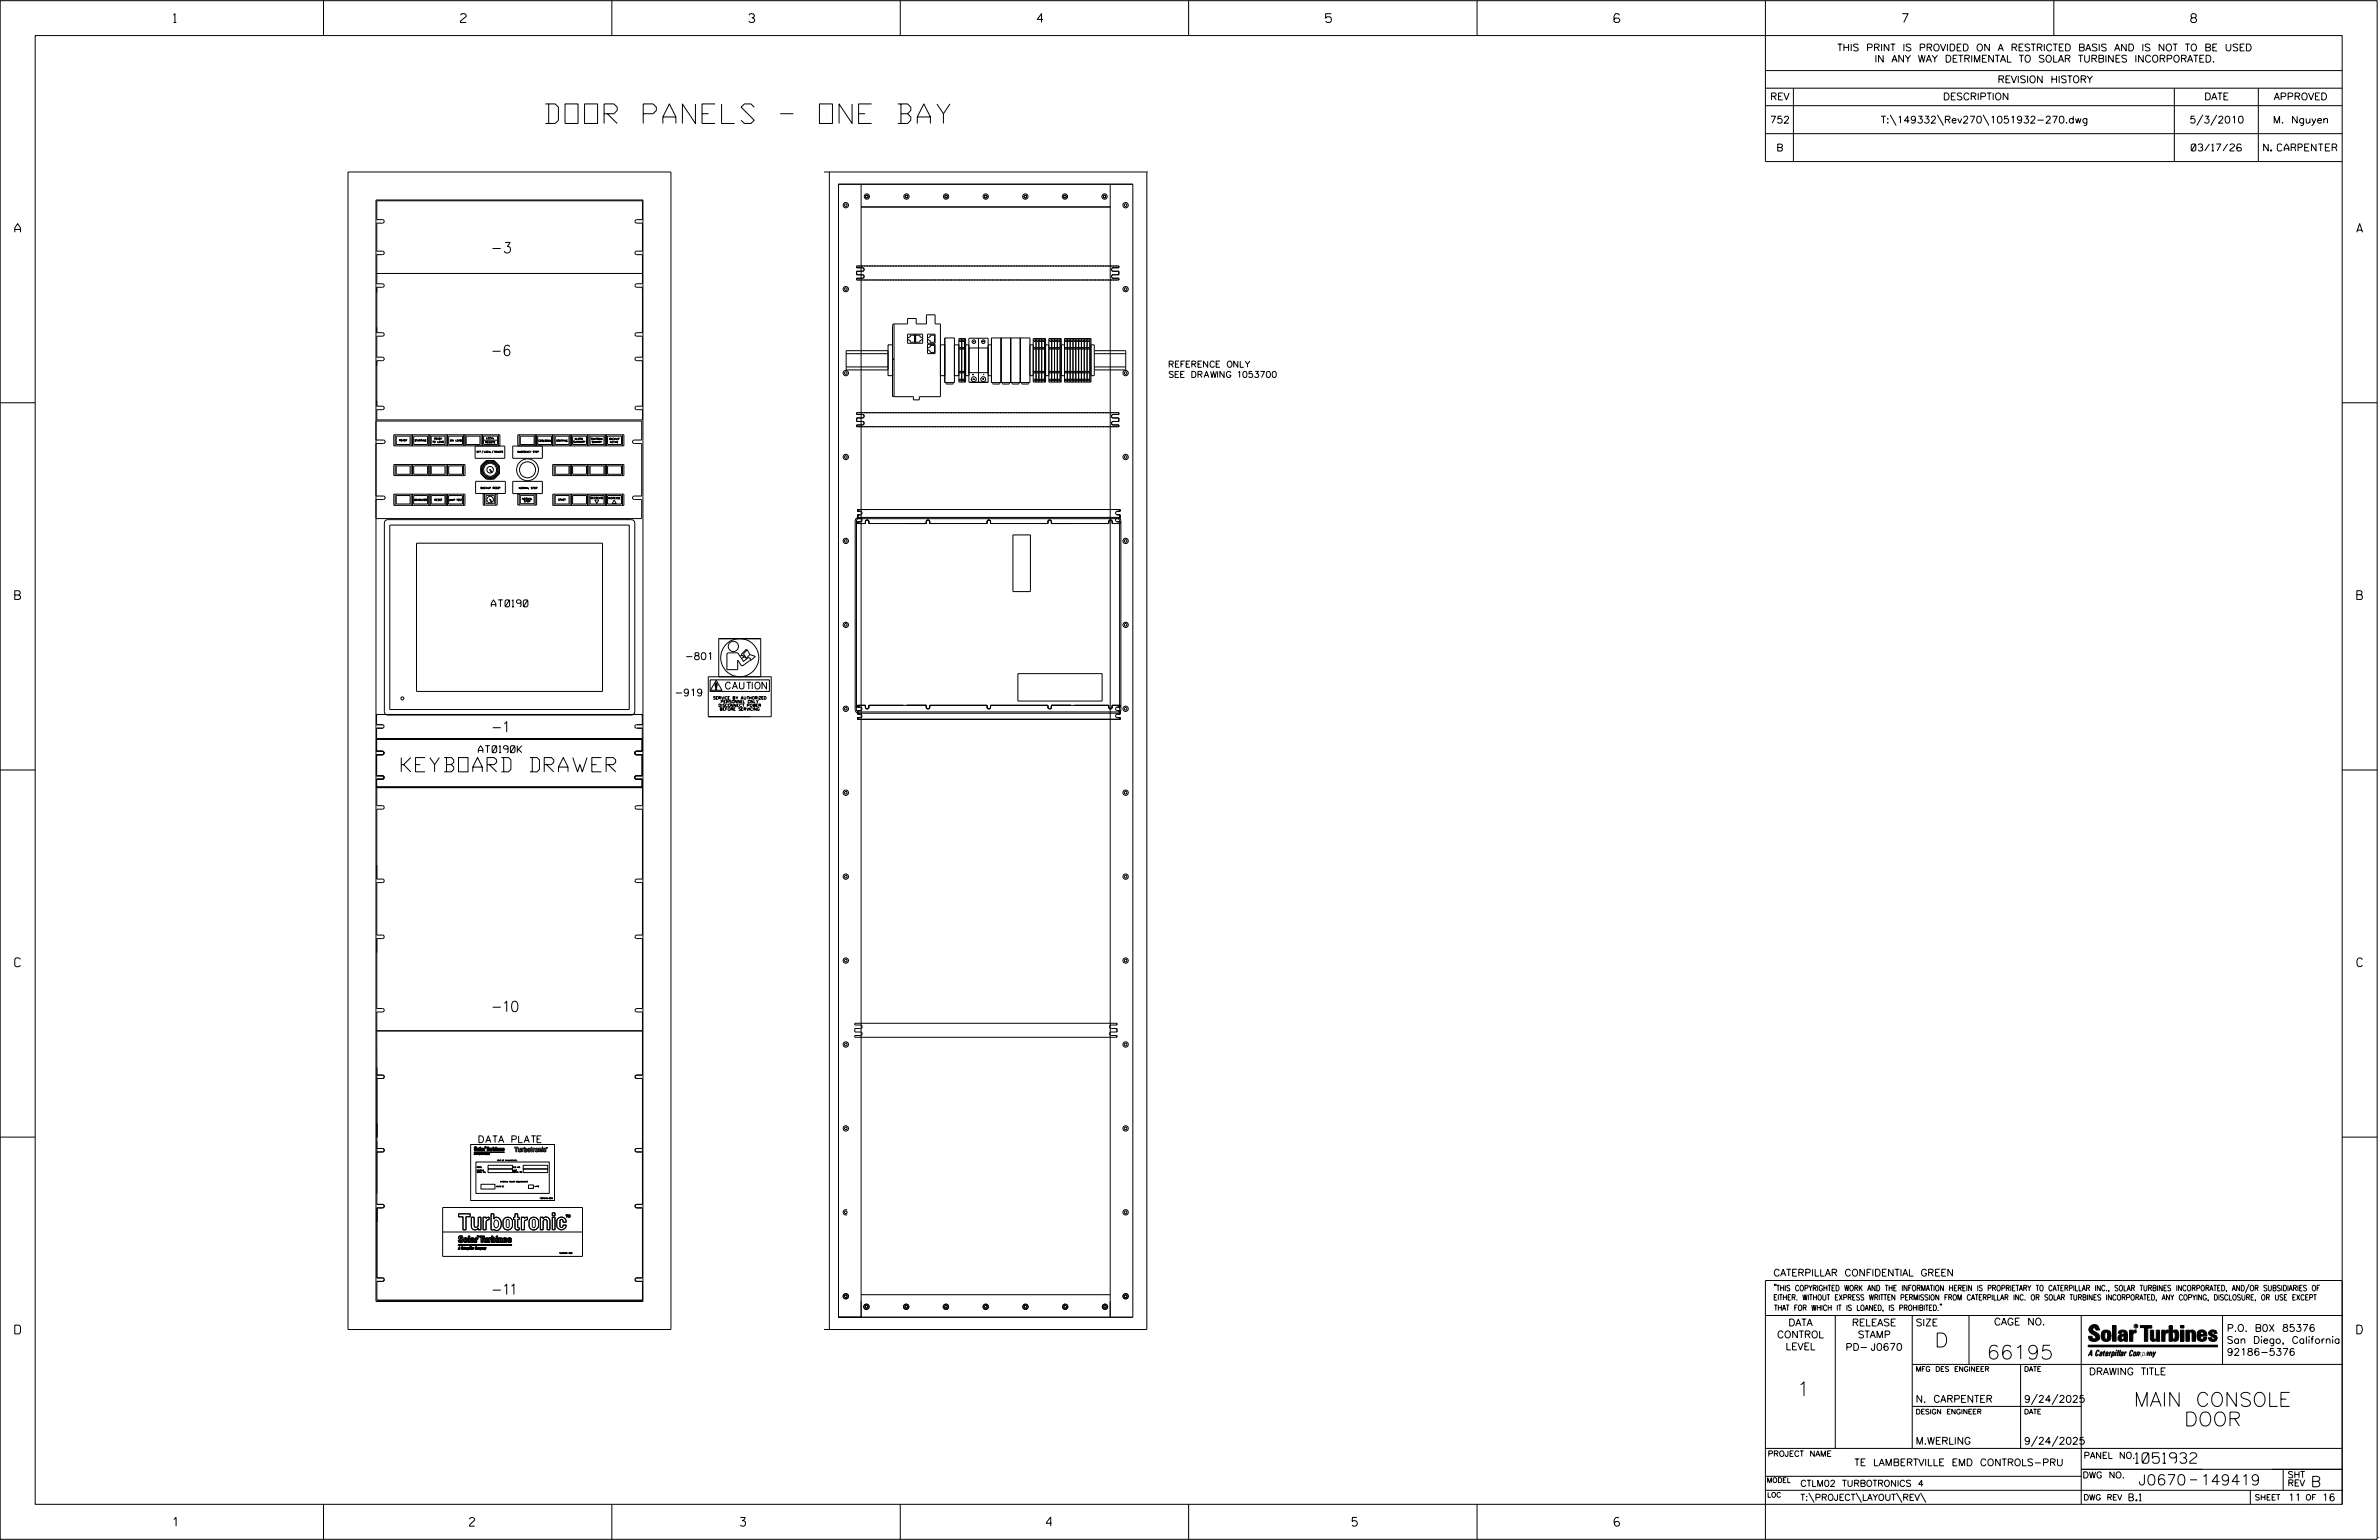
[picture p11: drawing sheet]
<svg xmlns="http://www.w3.org/2000/svg" width="864mm" height="559mm" viewBox="0 0 864 559" stroke-linecap="round" stroke-linejoin="round" font-family="sans-serif">
<defs><g id="words">
<text font-size="7.1" x="198" y="44.8">DOOR PANELS - ONE BAY</text>
<text font-size="5.2" x="145.7" y="280.1">KEYBOARD DRAWER</text>
<g font-size="5.1">
<text x="702.3" y="488.8">D</text>
<text x="721.2" y="493.2">66195</text>
<text x="652.2" y="506.5">1</text>
<text x="774.6" y="510.3">MAIN CONSOLE</text>
<text x="792.8" y="517.4">DOOR</text>
</g>
<g font-size="3.8">
<text x="178.8" y="91.8">-3</text>
<text x="178.8" y="129.1">-6</text>
<text x="178.9" y="265.7">-1</text>
<text x="178.9" y="367.1">-10</text>
<text x="178.9" y="469.8">-11</text>
<text x="775.1" y="531">1051932</text>
<text x="776.3" y="538.9">J0670</text>
<text x="798.8" y="538.9">149419</text>
<text x="838.8" y="539.5">B</text>
</g>
<g font-size="3.2">
<text x="63" y="8.2">1</text>
<text x="167.2" y="8.2">2</text>
<text x="271.8" y="8.2">3</text>
<text x="376.5" y="8.2">4</text>
<text x="481.2" y="8.2">5</text>
<text x="690.6" y="8.2">7</text>
<text x="795.3" y="8.2">8</text>
<text x="5.4" y="84.3">A</text>
<text x="855.5" y="84.3">A</text>
<text x="5.4" y="217.5">B</text>
<text x="855.6" y="217.5">B</text>
<text x="5.4" y="350.8">C</text>
<text x="855.6" y="350.8">C</text>
<text x="5.4" y="484">D</text>
<text x="855.6" y="484">D</text>
<text x="62.8" y="553.8">1</text>
<text x="170.4" y="553.8">2</text>
<text x="268.8" y="553.8">3</text>
<text x="379.8" y="553.8">4</text>
<text x="490.8" y="553.8">5</text>
<text x="585.9" y="553.8">6</text>
</g>
<g font-size="2.5">
<text x="666.9" y="18.5">THIS PRINT IS PROVIDED ON A RESTRICTED BASIS AND IS NOT TO BE USED</text>
<text x="680.5" y="22.6">IN ANY WAY DETRIMENTAL TO SOLAR TURBINES INCORPORATED.</text>
<text x="725.1" y="30">REVISION HISTORY</text>
<text x="642.6" y="36.3">REV</text>
<text x="705.3" y="36.3">DESCRIPTION</text>
<text x="800.2" y="36.3">DATE</text>
<text x="825.4" y="36.3">APPROVED</text>
<text x="642.5" y="44.7">752</text>
<text x="682.8" y="44.7">T:\149332\Rev270\1051932-270.dwg</text>
<text x="794.8" y="44.7">5/3/2010</text>
<text x="825.1" y="44.7">M. Nguyen</text>
<text x="644.8" y="54.8">B</text>
<text x="795.4" y="54.8">03/17/26</text>
<text x="821.7" y="54.8">N. CARPENTER</text>
<text x="178.3" y="220.2">AT0190</text>
<text x="248.6" y="239.4">-801</text>
<text x="263.4" y="250">CAUTION</text>
<text x="244.8" y="252.6">-919</text>
<text x="173.6" y="273.1">AT0190K</text>
<text x="173.9" y="414.6">DATA PLATE</text>
<text x="643.8" y="463">CATERPILLAR CONFIDENTIAL GREEN</text>
<text x="645.1" y="485.5">CONTROL</text>
<text x="649.2" y="481.1">DATA</text>
<text x="672.3" y="481.1">RELEASE</text>
<text x="674.4" y="485.5">STAMP</text>
<text x="695.4" y="481.1">SIZE</text>
<text x="723.8" y="480.8">CAGE NO.</text>
<text x="808.4" y="483.1">P.O. B0X 85376</text>
<text x="648.2" y="489.8">LEVEL</text>
<text x="669.9" y="490">PD- J0670</text>
<text x="808.4" y="487.5">San Diego, California</text>
<text x="808.4" y="491.8">92186-5376</text>
<text x="758.3" y="498.9">DRAWING TITLE</text>
<text x="695.4" y="508.9">N. CARPENTER</text>
<text x="734.8" y="508.9">9/24/2025</text>
<text x="695.4" y="524.1">M.WERLING</text>
<text x="734.8" y="524.1">9/24/2025</text>
<text x="673.2" y="531.9">TE LAMBERTVILLE EMD CONTROLS-PRU</text>
<text x="772.8" y="544.6">B.1</text>
<text x="830.6" y="544.6">11</text>
<text x="842.9" y="544.6">16</text>
</g>
<g font-size="2.3">
<text x="756.4" y="529.2">PANEL NO.</text>
<text x="653.5" y="539.4">CTLM02 TURBOTRONICS 4</text>
<text x="756" y="536.3">DWG NO.</text>
<text x="830.4" y="539.3">REV</text>
<text x="830.4" y="536.2">SHT</text>
<text x="653.5" y="544.5">T:\PROJECT\LAYOUT\REV\</text>
</g>
<g font-size="2.2">
<text x="424.4" y="137">SEE DRAWING 1053700</text>
<text x="424.4" y="133.3">REFERENCE ONLY</text>
</g>
<g font-size="2">
<text x="643.8" y="468.4">&quot;THIS COPYRIGHTED WORK AND THE INFORMATION HEREIN IS PROPRIETARY TO CATERPILLAR INC., SOLAR TURBINES INCORPORATED, AND/OR SUBSIDIARIES OF</text>
<text x="643.8" y="471.8">EITHER. WITHOUT EXPRESS WRITTEN PERMISSION FROM CATERPILLAR INC. OR SOLAR TURBINES INCORPORATED, ANY COPYING, DISCLOSURE, OR USE EXCEPT</text>
<text x="644" y="475.6">THAT FOR WHICH IT IS LOANED, IS PROHIBITED.&quot;</text>
<text x="641.7" y="528.5">PROJECT NAME</text>
<text x="756.3" y="544.3">DWG REV</text>
<text x="818.5" y="544.3">SHEET</text>
<text x="836.9" y="544.3">OF</text>
</g>
<g font-size="1.8">
<text x="695.4" y="497.6">MFG DES ENGINEER</text>
<text x="734.8" y="497.6">DATE</text>
<text x="695.4" y="513.1">DESIGN ENGINEER</text>
<text x="734.8" y="513.1">DATE</text>
<text x="641.3" y="538">MODEL</text>
<text x="641.5" y="543.3">LOC</text>
</g>
<g font-size="1">
<text x="259" y="253.7">SERVICE BY AUTHORIZED</text>
<text x="261" y="256.4">DISCONNECT POWER</text>
<text x="261.5" y="257.8">BEFORE SERVICING</text>
<text x="261.8" y="255.1">PERSONNEL ONLY</text>
</g>
<text font-size=".9" x="775.1" y="481.7">R</text>
<g font-size=".6">
<text x="353.8" y="124.2" transform="rotate(-90 353.8 124.2)">1</text>
<text x="357.3" y="124.2" transform="rotate(-90 357.3 124.2)">3</text>
<text x="353.8" y="137.8" transform="rotate(-90 353.8 137.8)">2</text>
<text x="357.2" y="137.8" transform="rotate(-90 357.2 137.8)">4</text>
<text x="357.4" y="136.1" transform="rotate(-90 357.4 136.1)">-</text>
<text x="144.9" y="160.1">READY</text>
<text x="150.5" y="160.1">STARTING</text>
<text x="157" y="160.6">TO LOAD</text>
<text x="157.6" y="159.5">READY</text>
<text x="163.4" y="160.1">ON LOAD</text>
<text x="176.2" y="160.8">REMOTE</text>
<text x="176.5" y="159.3">LOCAL</text>
<text x="195.4" y="160.2">COOLDOWN</text>
<text x="201.9" y="160.2">STOPPING</text>
<text x="208.1" y="160.6">SUMMARY</text>
<text x="208.6" y="159.5">ALARM</text>
<text x="214.6" y="159.6">SHUTDOWN</text>
<text x="214.8" y="160.7">SUMMARY</text>
<text x="221.1" y="159.6">BACKUP</text>
<text x="221.4" y="160.7">ACTIVE</text>
<text x="172.7" y="164.2">OFF</text>
<text x="175" y="164.2">LOCAL</text>
<text x="178.7" y="164.2">REMOTE</text>
<text x="187.9" y="164.2">EMERGENCY STOP</text>
<text x="174.4" y="177.4">BACKUP RESET</text>
<text x="188.3" y="177.4">NORMAL STOP</text>
<text x="150.3" y="181.7">ACKNOWLEDGE</text>
<text x="157.7" y="181.7">RESET</text>
<text x="163" y="181.7">LAMP TEST</text>
<text x="189.5" y="181.3">NORMAL</text>
<text x="190.2" y="182.2">STOP</text>
<text x="214.3" y="181">DECREASE</text>
<text x="220.8" y="181.1">INCREASE</text>
</g>
<g font-size=".4">
<text x="173.1" y="424.9">CONSOLE</text>
<text x="173.1" y="425.5">SERIAL NO.</text>
<text x="180.5" y="421.3">YEAR OF MANUFACTURE:</text>
<text x="186.3" y="423.7">S.O. NO.</text>
<text x="186.3" y="424.8">UNIT</text>
<text x="181.7" y="429">EXTERNAL POWER REQUIREMENTS</text>
<text x="195.9" y="435">1034040-956</text>
<text x="203" y="454.9">1034040-903</text>
</g>
<text font-size=".3" x="173.3" y="448.8">R</text>
</g></defs>
<g fill="none" stroke="#000" stroke-width=".36">
<path d="M.1 .2h862.8v558.4h-862.8zM12.8 12.9h837.4v533h-837.4zM117.4 .2v12.7M222.1 .2v12.7M326.8 .2v12.7M431.5 .2v12.7M536.2 .2v12.7M587.9 5.5l-.5-.5h-1l-.5 1v1.7l.5 .4h1l.6-.4v-.6l-.6-.5h-1l-.5 .5M640.9 .2v58.4h209.3M745.6 .2v12.7M640.9 25.6h209.3M640.9 32h209.3"/>
<path d="M640.9 38.3h209.3M651 32v26.6M789.3 32v26.6M819.8 32v26.6M640.9 48.5h209.3M686.2 41.7l2.1 3.8M703.3 41.7l2.2 3.8M719.9 41.7l2.1 3.8M799.6 41.7l-2.1 3.8M804.7 41.7l-2.2 3.8M126.3 62.4h117.3v420h-117.3zM136.5 72.6h96.9v399.7h-96.9z"/>
<path d="M299.1 62.4h117.2M301.1 62.4v420M304.4 66.9h106.8v411.1h-106.8zM312.6 75.1h90.4M312.6 66.9v411.1M403 66.9v411.1M416.3 62.4v420h-117.2M416.3 62.4h.1M136.8 99.2h96.4M139.5 80.3h.1M139.5 91.7v.1M139.5 80.3l-.4-.6h-2.3v-6.9h96.4v6.9h-2.3l-.4 .6"/>
<path d="M139.5 91.8l-.4 .5-2.3 .1v10.6h2.3l.4 .6M139.5 80.3l-.4 .6-2.3 .1v10.1l2.3 .1 .4 .6M230.5 91.8l.4 .5 2.3 .1v10.6h-2.3l-.4 .6M230.5 80.3l.4 .6 2.3 .1v10.1l-2.3 .1-.4 .6M230.5 80.3h.1M230.5 91.7v.1M311 96.5h95.2v.7h-2.1a.64 .64 0 0 0-.6 .6 .64 .64 0 0 0 .6 .6h2.1v1.3h-2.1a.64 .64 0 0 0-.6 .6 .64 .64 0 0 0 .6 .7h2.1v.6h-95.2v-.6h2.1a.63 .63 0 0 0 .6-.7 .63 .63 0 0 0-.6-.6h-2.1v-1.3h2.1a.64 .64 0 0 0 .6-.6 .64 .64 0 0 0-.6-.6h-2.1zM136.8 104.2v16.5l2.3 .1 .4 .6M139.5 103.6h.1M139.5 103.6l-.4 .6h-2.3M230.5 103.6l.4 .6h2.3v16.5l-2.3 .1-.4 .6M230.5 103.6h.1"/>
<path d="M324.6 117.5l-.6 .6v25.8M324.6 117.5v26.4M324.6 117.5h4.9v-1.9h3.1v1.9h3.7v-3.3h3.1v3.3h2v26.4h-7.7v1.2h-2.1v-1.2h-7M139.5 121.4h.1M139.5 130.2h.1M139.5 130.2l-.4 .6-2.3 .1v16.5h2.3l.4 .6M139.5 121.4l-.4 .5-2.3 .1v7.6l2.3 .1 .4 .5M230.5 130.2l.4 .6 2.3 .1v16.5h-2.3l-.4 .6M230.5 121.4l.4 .5 2.3 .1v7.6l-2.3 .1-.4 .5M230.5 121.4h.1M230.5 130.2h.1M233.2 121.1h.1"/>
<path d="M233.2 130.5h.1M307.2 127.2h15.2v7h-15.2zM307.2 128.3h15.2M307.2 133.1h15.2M322.4 125.1h1.6v11.2h-1.6zM329.5 122.5l.9-.3v-.6h1.6v2.6h-1.6v-.6l-.9-.3M329.5 121.2h5.4v3.4h-5.4zM332.2 121.2v3.4M334.9 122.5l-1-.3v-.6h-1.5v2.6h1.5v-.6l1-.3M336.7 122.5l1-.3v-.6h1.5v2.6h-1.5v-.6l-1-.3M336.7 126.2l1-.3v-.6h1.5v2.6h-1.5v-.6h-.4v-.3h-.6M336.7 125h2.7v3.3h-2.7z"/>
<path d="M336.7 121.2h2.7v3.4h-2.7zM341.4 125.1h1.6v11.2h-1.6zM343 122.6h3.5v16.2h-3.5zM343.5 138.8l.1 .5h2.3l.1-.5M346.5 125.1h1.6v11.2h-1.6zM348.1 122.8h2.4v15.8h-2.4zM349.1 122.8v15.8M350.1 122.8v15.8M350.5 125.1h1.2M350.5 136.3h1.2M351.7 122.7h7v16h-7zM351.7 126.3h7v8.9h-7z"/>
<path d="M353 135.9h.5M353.2 135.7v.4M355.2 122.7v16M358.7 125.1h1.2M358.7 136.3h1.2M359.9 122.6h14v16.2h-14zM360.4 138.8l.1 .5h2.3l.1-.5M363.4 122.6v16.2M363.9 138.8l.1 .5h2.3l.1-.5M366.9 122.6v16.2M367.4 138.8l.1 .5h2.3l.1-.5M370.4 122.6v16.2"/>
<path d="M370.9 138.8l.1 .5h2.3l.1-.5M373.9 136.3h1.2M373.9 125.1h1.2M375.1 122.8h4.5v15.8h-4.5zM376.1 122.8v15.8M377.1 122.8v15.8M378.1 122.8v15.8M379.2 122.8v15.8M379.6 125.1h1.2M379.6 136.3h1.2M380.8 122.8h4.4v15.8h-4.4zM381.8 122.8v15.8"/>
<path d="M382.8 122.8v15.8M383.8 122.8v15.8M384.8 122.8v15.8M385.2 125.1h1.2M385.2 136.3h1.2M386.4 122.8h9.6v15.8h-9.6zM387.5 122.8v15.8M388.5 122.8v15.8M389.5 122.8v15.8M390.5 122.8v15.8M391.5 122.8v15.8M392.6 122.8v15.8"/>
<path d="M393.6 122.8v15.8M394.6 122.8v15.8M395.6 122.8v15.8M396 125.1h1.2v11.2h-1.2M397.2 127.2h11.5v7h-11.5M397.2 128.3h11.5M397.2 133.1h11.5M.1 146.2h12.7M136.5 152.8h96.4v6.9h-2.6a.63 .63 0 0 0-.7 .6 .63 .63 0 0 0 .7 .6h2.6v19.1h-2.6a.63 .63 0 0 0-.7 .6 .63 .63 0 0 0 .7 .7h2.6v6.9h-96.4M136.5 159.7h2.7a.63 .63 0 0 1 .6 .6 .63 .63 0 0 1-.6 .6h-2.7M139.5 148h.1M143.4 157.8v4"/>
<path d="M143.8 158.3h5.1v3h-5.1zM149.3 157.8v4M149.8 157.8v4M150.2 158.3h5v3h-5zM155.6 157.8v4M156.1 157.8v4M156.5 158.3h5v3h-5zM162 157.8v4M162.5 157.8v4M162.9 158.3h5v3h-5zM168.3 157.8v4M168.8 157.8v4"/>
<path d="M169.2 158.3h5v3h-5zM174.7 157.7v4.1M175.2 157.8v4M175.5 158.2h5.1v3.1h-5.1zM175.5 159.7h5.1M181 157.7v4.1M188.5 157.8v4M188.9 158.3h5v3h-5zM194.3 157.8v4M194.8 157.8v4M195.2 158.3h5v3h-5zM200.6 157.8v4"/>
<path d="M201.2 157.8v4M201.5 158.3h5.1v3h-5.1zM207 157.8v4M207.5 157.8v4M207.9 158.3h5v3h-5zM213.3 157.8v4M213.8 157.8v4M214.2 158.3h5.1v3h-5.1zM219.7 157.8v4M220.2 157.8v4M220.6 158.3h5v3h-5zM226 157.8v4"/>
<path d="M230.5 148l.4 .6 2.3 .1v3.7h-96.4v-3.7h2.1l.6-.7M230.5 148h.1M311 149.8h95.2v.6h-2.1a.64 .64 0 0 0-.6 .6 .64 .64 0 0 0 .6 .7h2.1v1.2h-2.1a.64 .64 0 0 0-.6 .7 .64 .64 0 0 0 .6 .6h2.1v.6h-95.2v-.6h2.1a.63 .63 0 0 0 .6-.6 .63 .63 0 0 0-.6-.7h-2.1v-1.2h2.1a.64 .64 0 0 0 .6-.7 .64 .64 0 0 0-.6-.6h-2.1zM324 143.3l.6 .6M850.2 146.2h12.7M136.5 180h2.7a.63 .63 0 0 1 .6 .6 .63 .63 0 0 1-.6 .7h-2.7M142.9 179.3h25.9v4.1h-25.9zM142.9 168.6h25.9v4h-25.9zM143.4 168.6v4M143.4 179.3v4.1M143.8 179.8h5.1v3.1h-5.1zM143.8 169.1h5.1v3h-5.1z"/>
<path d="M149.3 168.6v4M149.3 179.3v4.1M149.8 168.6v4M149.8 179.3v4.1M150.2 179.8h5v3.1h-5zM150.2 169.1h5v3h-5zM155.6 168.6v4M155.6 179.3v4.1M156.1 168.6v4M156.1 179.3v4.1M156.5 179.8h5v3.1h-5zM156.5 169.1h5v3h-5z"/>
<path d="M161.9 179.3v4.1M162 168.6v4M162 179.3v4.1M162.5 168.6v4M162.5 179.3v4.1M162.8 179.8h5.1v3.1h-5.1zM162.9 169.1h5v3h-5zM168.2 179.3v4.1M168.3 168.6v4M172.6 174.7h10.8v4.4h-10.8zM175.4 179.2h5.1v4.1h-5.1zM175.4 163.4l-.5 1"/>
<path d="M175.9 179.2v4.1M176.4 179.7h3.1v3.1h-3.1zM178.6 171.4l-.7-1.1-.2 .1 .7 1.2M179.1 163.4l-.5 1M180 179.2v4.1M181.5 161.8v-4h-38.6v4l40.3 .1v4.4h-10.7v-4.4M186.1 174.7h10.8v4.4h-10.8zM188 161.8v-4h38.5v4l-40.4 .1v4.4h10.8v-4.4M188 179.2h6.8v4.1h-6.8zM188.5 179.2v4.1M188.9 179.7h5v3.1h-5zM194.3 179.2v4.1"/>
<path d="M200.6 168.6h25.9v4h-25.9zM200.7 179.3h25.8v4.1h-25.8zM201.2 168.6v4M201.2 179.3v4.1M201.5 179.8h5.1v3.1h-5.1zM201.5 169.1h5.1v3h-5.1zM207 168.6v4M207 179.3v4.1M207.5 168.6v4M207.5 179.3v4.1M207.9 179.8h5v3.1h-5zM207.9 169.1h5v3h-5z"/>
<path d="M213.3 168.6v4M213.3 179.3v4.1M213.8 168.6v4M213.8 179.3v4.1M214.2 179.8h5.1v3.1h-5.1zM214.2 169.1h5.1v3h-5.1zM219.7 168.6v4M219.7 179.3v4.1M220.2 168.6v4M220.2 179.3v4.1M220.6 179.8h5v3.1h-5zM220.6 169.1h5v3h-5z"/>
<path d="M226 168.6v4M226 179.3v4.1M139.9 188.9l.9-.3h88.4a1.26 1.26 0 0 1 1.2 1.2v68.4a1.33 1.33 0 0 1-1.2 1.3h-88.4l-.7-.3-.6-1v-68.4zM141.5 190.5h86.9v67h-86.9zM151.2 197.1h67.5v53.8h-67.5zM177.9 181.3h.1M178.6 182.2l-.7-1.1-.2 .1 .7 1.2M203.1 181.1l-.4-.1 .4 .6h-.4M203.2 181h.5M203.4 181v.6M203.7 181.6l.3-.6 .2 .6M203.8 181.4h.3"/>
<path d="M204.4 181.3l.4-.2-.4-.1v.6M204.6 181.3l.2 .3M204.9 181h.4M205.1 181v.6M215.9 181.4h1.5l-.8 1.3zM223 181.4l.7 1.3h-1.5zM310.8 188.1l.9-.4h93.9a1.33 1.33 0 0 1 1.3 1.3v68.5a1.26 1.26 0 0 1-1.3 1.3h-93.9a1.26 1.26 0 0 1-1.3-1.3v-68.5zM311.1 188.4l.6-.2h93.9l.6 .2 .2 .6v68.5l-.2 .6-.6 .2h-93.9l-.6-.2-.2-.6v-68.5zM314.8 188.7l.6 .4v.9h20.8l.1-.9 .6-.4M314.8 188.7h.1M336.9 188.7l.6 .4v.9h20.8l.1-.9 .6-.4M336.9 188.7h.1"/>
<path d="M358.9 188.7h.1M359 188.7l.5 .4 .1 .9h20.8v-.9l.6-.4M367.7 194.1h6.4v20.6h-6.4zM381 188.7h.1M381 188.7l.6 .4 .1 .9h20.8v-.9l.6-.4M403.1 188.7h.1M403.1 188.7l.6 .4 .1 .9h2.7v-.7h-.9a.64 .64 0 0 1-.6-.6 .64 .64 0 0 1 .6-.6h.9v-1.3h-.9a.63 .63 0 0 1-.6-.6 .63 .63 0 0 1 .6-.7h.9v-.6h-95.1v.6h.9a.64 .64 0 0 1 .6 .7 .64 .64 0 0 1-.6 .6h-.9v1.3h.9a.63 .63 0 0 1 .6 .6 .63 .63 0 0 1-.6 .6h-.9v.7h2.7l.1-.9 .6-.4M269.4 237.7l-.7 .4M269.9 239.9l1.5-1a.58 .58 0 0 1 .8-.1 .58 .58 0 0 1 0 .9l-2.6 1.8M270.2 238.3l-1 .6M270.9 238.9l.4 .1M271.1 235.9l-.2-.3-1.8 1.9 1.8 1.4"/>
<path d="M272.2 237.5l2 .7-1.6 1.4-.3-.1M272.2 237.5l-.9-1.7-1.4 1.4 1 1.7M272.2 237.5l-1.3 1.4M257.1 245.6h22.9v14.5h-22.9zM257.8 246.7h21.5v4.2h-21.5zM259.5 248.4l.4 1.4 .5-1.4M259.8 250.2h.1M259.8 250.1l.2 .2M259.8 250.2l.1 .1M259.8 250.1l.4 .1-.2 .1zM259.9 250v.1M259.9 250.1l.1 .1"/>
<path d="M259.9 250l.2 .1M259.9 250.2h.1M260 250v.1M260 250h.1M260 250l-.2 .2M260 246.8l2.1 3.7h-4.2zM260 250l.1 .1M260 250.3h.1M260 250l-.2 .3M260 250.1l.1 .1M260.1 250v.1M260.1 250.1l-.2 .2"/>
<path d="M260.1 250.1l-.1 .2M260.3 248.2l-.6 .5M260.9 245.6v-13.9h15.3v13.9M269.7 241.5h-.6l-1.3-2v3.5h-4.1M270 240.1l-2.2-3.2h-3.6l-.3 .4v5.6M314.8 257.2h.1M314.8 257.2l.6-.4v-.9h20.8l.1 .9 .6 .4M336.9 257.2h.1M336.9 257.2l.6-.4v-.9h20.8l.1 .9 .6 .4M358.9 257.2h.1M359 257.2l.5-.4 .1-.9h20.8v.7a.63 .63 0 0 0 .6 .6 .63 .63 0 0 0 .7-.6v-.7h20.8v.9l.6 .4M369.5 244.4h30.6v10h-30.6z"/>
<path d="M403.1 257.2h.1M403.1 257.2l.6-.4v-.9h2.8v.7h-.9a.64 .64 0 0 0-.6 .6 .64 .64 0 0 0 .6 .6h.9v1.3h-.9a.63 .63 0 0 0-.6 .7 .63 .63 0 0 0 .6 .6h.9v.6h-95.1v-.6h.9a.64 .64 0 0 0 .6-.6 .64 .64 0 0 0-.6-.7h-.9v-1.3h.9a.64 .64 0 0 0 .6-.6 .64 .64 0 0 0-.6-.6h-.9v-.7h2.7l.1 .9 .6 .4M.1 279.4h12.7M136.6 268.3h96.5l.1 4.3h-2.2a.63 .63 0 0 0-.6 .6 .63 .63 0 0 0 .6 .7h2.2l-.1 7.6h-2.3l-.4 .6M136.7 268.3v4.3h2a.63 .63 0 0 1 .7 .6 .63 .63 0 0 1-.7 .7h-2v7.6h2.3l.4 .6M136.7 268.3v4.3M136.7 273.9v7.6M138.8 263l.6 .6M138.9 263h-2.2v-3.7h96.5v3.7h-2.4l-.4 .6M139.4 263.6h.1M139.4 263.6l-.6 .6M139.6 263.6h.1"/>
<path d="M230.4 263.6l.4 .6h2.4v3.8h-96.5v-3.8h2.2M230.4 263.6h.1M230.6 263.6h.1M231.1 272.6a.63 .63 0 0 0-.6 .6 .63 .63 0 0 0 .6 .7M850.2 279.4h12.7M136.6 285.7h96.5M136.7 282.8l.1 9.5 2.3 .1 .4 .6M136.8 285.5h96.4v6.8l-2.3 .1-.4 .6M139.4 282.1l-.4 .6-2.3 .1v3h96.4l.1-3-2.4-.1-.4-.6M139.4 282.1h.1M139.5 293h.1M139.5 293l-.4 .6h-2.3v25.4h2.3l.4 .6"/>
<path d="M230.4 282.1h.1M230.5 293h.1M230.5 293l.4 .6h2.3v25.4h-2.3l-.4 .6M139.5 319.6h.1M139.5 319.6l-.4 .6-2.3 .1v19l2.3 .1 .4 .5M230.5 319.6h.1M230.5 319.6l.4 .6 2.3 .1v19l-2.3 .1-.4 .5M139.5 339.9h.1M139.5 339.9l-.4 .6-2.3 .1v25.3l2.3 .1 .4 .6M230.5 339.9h.1M230.5 339.9l.4 .6 2.3 .1v25.3l-2.3 .1-.4 .6M136.8 374.1h96.4"/>
<path d="M136.8 374.1v16M139.5 366.6h.1M139.5 366.6l-.4 .6h-2.3v6.9M230.5 366.6h.1M230.5 366.6l.4 .6h2.3v22.9h-2a.62 .62 0 0 0-.7 .6 .62 .62 0 0 0 .7 .6h2v45.7l-2.3 .1-.4 .6M313 372.6h.1M313 375.1h.1M313 372.6l-.4-.6-2.3-.1v-.6h95.1v.6l-2.2 .1-.4 .6M313 372.6l-.4 .6h-2.3v1.3h2.3l.4 .6M313 375.1l-.4 .6h-2.3v.7h95.1v-.7h-2.2l-.4-.6M402.8 372.6h.1M402.8 375.1h.1"/>
<path d="M402.8 372.6l.4 .6h2.2v1.3h-2.2l-.4 .6M136.8 387.4v49.6l2.3 .1 .4 .6M136.8 390.1h2.1a.62 .62 0 0 1 .6 .6 .62 .62 0 0 1-.6 .6h-2.1M.1 412.6h12.7M136.8 416.7l2.3 .1 .4 .6M139.5 417.4l-.4 .6h-2.3M139.5 417.4h.1M170.9 415.3h30.4v20.3h-30.4zM172 418l11.1 .1zM172.2 416.2h.8l.1 .3h-.7l.4 .2a.44 .44 0 0 1 .1 .7 .44 .44 0 0 1-.7 0l-.1-.3 .7 .1-.6-.5zM172.3 418.5l.1 .5h-.4zM172.3 418.5l-.1 .3z"/>
<path d="M172.8 418.5l.2 .1-.2-.1v.5zM173.2 418.8h.1M173.1 418.6l.1 .4zM173.4 418.5v.5zM173.6 418.6v.4zM173.6 417.4v-.8l.4 .5-.4 .4M173.6 418.7h.1M173.9 418.6l-.1 .4zM174.1 416.2h.3v1.3h-.3zM174.1 418.6l.2 .1-.3 .4zM174.2 418.6l-.1 .3zM174.4 418.6l-.1 .4z"/>
<path d="M174.5 418.5h.1M174.6 418.5l-.1 .5zM174.7 416.7h.6l.1 .8h-.2l-.1-.7-.5 .1zM174.8 418.5l-.1 .5zM174.8 418.9l.2-.1zM174.9 418.6l.1 .4zM175.1 417.2l-.2 .1 .3-.4-.4 .1-.2 .4h.6M175.2 418.6l-.1 .4zM175.6 416.6h.5l-.2 .9h-.3zM175.6 418.5h.3l-.2 .5zM176 418.7v.2zM176 418.6v.3z"/>
<path d="M176 416.1l.3 .2zM176.1 416.3v-.2l.1 .2M176.3 418.6h.3l-.1 .4v-.4l-.3 .4zM176.5 416.2h1l-.4 .2v1.1h-.3v-1.1zM176.7 418.6l.2 .2-.3 .3zM176.8 418.6l-.1 .3zM177 418.7h.2l-.1 .3zM177.1 418.8h.1M177.3 416.6h.3l.1 .8 .1-.8h.4v.9h-.8zM177.3 418.6l-.1 .4zM177.6 418.6v.3l.2-.3-.2 .5zM178.3 416.6h.6l-.3 .9h-.3z"/>
<path d="M178.9 416.2h.3v1.3h-.3zM179.2 416.7h.5v.8l-.5-.1v-.2l.3 .1zM179.9 416.6h.3v.9h-.3zM179.9 416.2l.3 .2zM180.4 416.6h.7l.1 .9h-.3l-.1-.8-.1 .8h-.3zM181.4 416.7l.4-.1-.1 .8 .4-.2a.48 .48 0 0 1-.7 .3 .48 .48 0 0 1 0-.8zM181.7 416.6l.4 .1 .1 .4h-.6l.3-.1zM182.4 416.6l.6 .1 .1 .2-.5-.1 .5 .5a.42 .42 0 0 1-.4 .3 .42 .42 0 0 1-.4-.4l.5 .1-.5-.4zM186.8 416.3h1.2v.3h-.4v1.4h-.3v-1.4h-.5zM188.1 416.6h.4l.1 1.1 .2-.1 .1-1h.3v1.4l-.9-.1zM189.4 416.6h.6l-.3 .5v.9h-.3zM190.3 416.3h.2v.5a.58 .58 0 0 1 .8 .6 .58 .58 0 0 1-.8 .5l-.2 .1z"/>
<path d="M191.6 416.8l.4-.2 .4 .2 .1 .8-.3 .4-.6-.2zM192.2 417h.1M192.2 417.6h.1M192.2 417h-.4l.1 .7 .3-.1M192.2 417v.6M192.8 416.3l.5 .3-.2 1.4-.3-.3zM193.2 417.8h.1M193.5 416.6h.6l-.3 .5v.9h-.3zM194.4 416.8l.4-.2 .5 .4-.3 1-.7-.4zM194.9 417h-.3l.1 .7 .2-.1M194.9 417v.6M195 417h.1"/>
<path d="M195 417.6h.1M195.5 416.6l.9 .1 .1 1.3h-.3l-.2-1.1-.2 1.1h-.3zM196.5 417.1h.1M196.8 416.6h.3v1.4h-.3zM196.8 416.2h.3v.3h-.3zM197.2 417.6h.1M197.7 418h.1M197.9 417.6h-.3v-.7l.3 .3 .4-.2-.6-.4-.5 .4v.6M197.9 417.6l.4-.1-.6 .5-.5-.4M197.9 417.6h.1M198.3 416.6h.1M198.3 416.4v.2"/>
<path d="M198.4 416.4h.2l-.1 .2M198.6 416.4v.2l-.1-.1M230.5 417.4l.4 .6h2.3M230.5 417.4h.1M233.2 416.7l-2.3 .1-.4 .6M850.2 412.6h12.7M139.5 437.7l-.4 .5-2.3 .1v25.4h2.3l.4 .6M139.5 437.7h.1M160.7 438.1h50.8v17.8h-50.8zM172.8 421.6h26.6v11.4h-26.6zM173.1 423.7v-.4l.2 .4 .2-.4v.4M174 423.3l.2 .1v.3h-.2z"/>
<path d="M174.4 423.5h.2M174.6 429.7h5.1v1.7h-5.1zM174.6 423.3h-.2v.4h.2M174.8 423.3v.4h.2M177.2 422.8h8.8v1.3h-8.8zM177.2 424.2h8.8v1.3h-8.8zM180 430.3l.2 .4 .1-.4M180.8 430.3v.4h.2M181.1 430.3h.3M181.2 430.3v.4M181.7 430.4h-.3l.3 .2-.3 .1M182.2 430.3l.2 .4z"/>
<path d="M182.8 430.4l-.2 .1 .2 .1M186.7 425.2h-.3l.3 .2-.3 .1M186.8 425.3h.1M187 425.1h-.2v.4h.2M187.1 425.3l.3-.1-.3-.1v.4M187.3 425.3l.1 .2M187.5 425.1v.4M187.6 425.5l.1-.4 .2 .4M187.6 425.4h.3M188 425.1v.4h.2M188.9 425.1v.4l-.2-.4v.4M189.5 425.4h.1"/>
<path d="M189.9 422.8h8.9v1.3h-8.9zM189.9 424.2h8.9v1.3h-8.9zM191.8 430h1.8v1.2h-1.8zM194.1 430.7l.2-.4 .1 .4M194.2 430.6h.1M194.5 430.7v-.4l.2 .4 .1-.4v.4M194.9 430.5l.3-.1-.3-.1v.4M195.6 430.4h-.3l.3 .2-.3 .1M230.5 437.7l.4 .5 2.3 .1v25.4h-2.3l-.4 .6M230.5 437.7h.1M307.5 439.1a.96 .96 0 0 0-1.4 .8 .96 .96 0 0 0 1.4 .8M160.7 447h50.8"/>
<path d="M166.3 451.7h19.4v.2h-19.4zM166.4 451.6h19.3v.3h-19.3zM166.5 440.4h4.2v1.1h-1.5v4.8h-1.1v-4.8h-1.6zM166.6 448.7l1-.3 .4 .8-1-.3a.83 .83 0 0 0 .9 .9l.2 .4a.91 .91 0 0 1-.7 .7 .91 .91 0 0 1-.9-.3l-.1-.5 1.1 .4a.88 .88 0 0 0-.9-1zM166.8 452.4l.1 .9-.1-.2-.5 .2zM166.8 452.5v.5h-.2zM167.6 452.6l.4-.1-.4 .1-.1 .5h.4l-.3 .2zM167.7 452.5h.3l-.4 .1-.1 .5h.4l-.3 .2zM168.2 452.7l.3 .1-.2 .5h-.3l.4-.4zM168.2 453v.2zM168.4 449.4l.6-.2-.2 .8 .2 .6 .3-.6-.3-.8 .7 .2v1.2l-.7 .3-.6-.3zM168.7 452.6v.7z"/>
<path d="M169 450.6l-.2-.6 .2-.8-.6 .2-.1 .6 .1 .6 .6 .2M169.1 452.8h.3l-.4 .2v.2l.3-.1-.2 .2zM169.1 452.8l.2 .2zM169.6 452.7h.2l-.4 .6zM170 452.9l.2-.1-.2 .5zM170 452.7h.2v.4l-.4 .4zM170 448.5h.5v2.3h-.5zM170.5 452.7l-.2 .6zM170.6 452.5h.1M170.8 450.1l.9-.3-.4 .5 .2 .3 .2-.3v.3l-.7 .2zM170.9 452.4l-.3 .9zM171 449.3h1.1l.1 1.5h-.4l-.1-1.3-.8 .2z"/>
<path d="M171.1 441.7h1v2.9a.75 .75 0 0 0 .8 .7 .75 .75 0 0 0 .7-.8v-2.8h1v4.5h-1v-.6a1.33 1.33 0 0 1-1.5 .6 1.33 1.33 0 0 1-1-1.3zM171.1 452.4l-.2 .9zM171.3 452.7l.3 .2-.1 .4h-.3l.3-.4zM171.3 453v.2zM171.7 450.3l-.4 .2 .4-.7-.6 .1-.3 .5 .2 .4 .8-.2M171.8 452.7h.2l-.3 .6zM172.5 449.2l.5 .2 .5-.2v.4l-.5 .3v.9h-.5zM172.6 452.6h.4h-.3l-.2 .6 .4-.1-.3 .3zM173.2 452.8v.4zM173.7 452.7l.5 .1-.1 .5v-.5l-.2 .5v-.5l-.3 .5zM174.1 448.5h1.7v.4h-.6v1.9h-.5v-1.9h-.6zM174.5 452.7l.3 .1v.3l-.5 .4z"/>
<path d="M174.6 452.8v.4zM175.1 453l-.1 .2zM175.1 452.7h.2l-.1 .6h-.3l.4-.4zM175.6 452.7l.3 .1-.1 .5v-.5l-.4 .5zM175.6 449.2h.5l.2 1.4 .2-1.4h.5v1.6h-1.2zM176.1 452.7v.5l.4-.5-.5 .8zM176.5 442.1l.4-.4h.7v.9l-.7 .1-.4 .5M176.5 442.1v-.4h-1.1v4.5h1.1v-3M177.3 449.2h.5v.2l.5-.2v.4l-.4 .2-.1 1h-.5zM178.3 440.4h1v1.9a1.46 1.46 0 0 1 1.7-.4 1.46 1.46 0 0 1 .9 1.5 2.21 2.21 0 0 1-2.1 3l-.6-.4v.3h-.9zM178.4 448.5h.5v2.3h-.5zM178.9 449.3l.7-.1 .2 .2-.1 1.4-.8-.2v-.4l.2 .4 .3-.6-.3-.6-.2 .3z"/>
<path d="M179.7 442.9a1.16 1.16 0 0 1 1.3 .4 1.16 1.16 0 0 1-.1 1.4 .84 .84 0 0 1-1 .8 .84 .84 0 0 1-.6-1.1zM180.1 449.2h.5v1.6h-.5zM180.1 448.5h.5v.4h-.5zM180.9 449.2l1.3 .1 .2 1.5h-.6v-1.4l-.3 .1v1.3h-.6zM182.7 449.4l.6-.2-.1 1.3 .8-.2a.84 .84 0 0 1-1.2 .4 .84 .84 0 0 1-.1-1.3zM183.1 442.2a1.78 1.78 0 0 1 2.9 .8v2a1.76 1.76 0 0 1-1.7 1.3 1.76 1.76 0 0 1-1.7-1.3v-2zM183.3 449.2a.71 .71 0 0 1 .7 .9h-.9v-.3h.5zM183.9 442.7l.4-.2 .6 .5v1.9l-.6 .6-.5-.5zM184.5 449.3h1l.1 .4h-.5l-.1-.3-.2 .2 .9 .8a.71 .71 0 0 1-.7 .5 .71 .71 0 0 1-.7-.6l.9 .1-.9-.6zM184.9 444.9h.1M186.9 440.4h1v1.3h.6v.8h-.6v2.7l.6 .3v.8h-1l-.5-.6-.1-3.2h-.5v-.8h.5zM190.4 442.1v-.4h-1.1v4.5h1.1v-3"/>
<path d="M190.4 442.1l.4-.4h.7v.9l-.7 .1-.4 .5M192.5 442.2a1.78 1.78 0 0 1 3 .8v2a1.76 1.76 0 0 1-1.7 1.3 1.76 1.76 0 0 1-1.7-1.3v-2zM193.3 442.7l.5-.2 .5 .5v1.9l-.5 .6-.6-.5zM194.3 444.9h.1M196.1 441.7h1.1v.6a1.32 1.32 0 0 1 1.5-.6 1.32 1.32 0 0 1 .9 1.4v3.1h-1v-3.2a.76 .76 0 0 0-.9-.4 .76 .76 0 0 0-.5 .8v2.8h-1.1zM199.6 443.1h.1M200.5 440.1h1v1h-1zM200.5 441.7h1v4.5h-1zM202.1 445h.1M202.1 445a1.79 1.79 0 0 0 1.7 1.2 1.79 1.79 0 0 0 1.7-1.2M203.6 446.2h.1M203.8 446.2h.1"/>
<path d="M204.4 444.9v-.4h1.1v.5M204.4 444.9h.1M204.4 443.1a.55 .55 0 0 0-.6-.6 .55 .55 0 0 0-.5 .6v2.1l.5 .2 .6-.5M205.4 441h.3l.1 .6M205.4 441l.7-.2-.3 .2v.6M205.4 440.8h.7l-.3 .2v.6zM205.5 443a1.76 1.76 0 0 0-1.7-1.4 1.76 1.76 0 0 0-1.7 1.4v2M205.5 443v.5h-1.1v-.4M206.2 440.8l.4 .7 .1-.7h.2v.8l-.1-.6-.2 .6-.3-.6-.1 .6zM139.5 464.3l-.4 .6-2.3 .1v6.8h96.4v-6.8l-2.3-.1-.4-.6M139.5 464.3h.1M230.5 464.3h.1"/>
<path d="M312.6 469.8h90.4M640.9 477.3h209.3M644.2 466.1l-.1 .4M644.7 466.1l-.2 .4M666.2 477.3v48.3M694.2 477.3v48.3M704.4 473.3l-.1 .4M704.8 473.3l-.1 .4M714.8 477.3v17.8M755.5 477.3v68.6M806.8 477.3v17.8M816.5 466l-1.4 3.1"/>
<path d="M850.2 464.6h-209.3v94M850.2 464.8v81.1M694.2 495.1h156M733.5 495.1v30.5M758.6 481.4a2.02 2.02 0 0 1 3.1-.1l.5 1.3h-1.3l-.2-.6-.4-.2-.6 .1-.1 .4 .4 .7a2.46 2.46 0 0 1 2.2 2.9 2.83 2.83 0 0 1-3.8 .3l-.3-1.3h1.3l.2 .7 .6 .3 .5-.2 .2-.5-.4-.6-1.9-1.2-.4-.9zM759.2 491.3h-.7l.7-1.2v1.9h.2l-.1-2.1-1.3 2.1 .5-.5h.7M761.3 490l.3-.2 .4 .3-.1 .3-.3-.4-.4 .3-.3 1.6h.4l.4-.5-.3 .6-.4 .1-.3-.4zM762.6 490.6l.5-.1-.1 1.4h-.9a.74 .74 0 0 1 .9-.8l-.3 .7-.5 .1 .2-.5 .6-.2v-.5l-.7 .2zM763 483.2a2.17 2.17 0 0 1 3.1 0l.3 1.4-.3 1.5a2.17 2.17 0 0 1-3.1 0l-.3-1.5zM763.6 490.5l.4-.4 .2 .6h-.3l-.3 .9 .2 .4-.3-.1zM764.1 483.7l.5-.4 .4 .3v2.2l-.4 .2-.5-.2zM764.6 491.1l.6 .2v-.7l-.4-.1-.4 .6-.1 .8h.6"/>
<path d="M764.6 491.1l-.1 .8h.4M764.6 482.6v.8M764.8 490.7l.4 .1v.3h-.6zM765 491.5l-.1 .4zM766 490.5l-.5 1.5zM766 490.8l.4-.3-.4 .4M766.9 481h1.3v5.7h-1.3zM767 490.8l.5 .1-.3 .8-.4 .2zM767.3 490.5h-.5l-.5 2M767.3 490.5a.8 .8 0 0 1 .2 1 .8 .8 0 0 1-.9 .4l-.1 .6M767.3 490.5l-.1 .2M768.1 490.5l-.4 1.5z"/>
<path d="M768.2 489.9h.3l-.1 .2h-.2zM769 489.9l-.5 2.1zM769.7 489.9l-.6 2.1zM770.1 491.4l.5-.3-.5 .8zM770.4 491.9h.1M770.6 491.1l.1-.4-.7 .2 .1-.3 .6-.1 .2 .3-.5 1.1M770.6 491.1a.74 .74 0 0 0-.8 .8h.6M771 484.8h-.7l-.3 .6 .4 .7 .5-.3 .1-2.4h-.8l-.1 .4h-1.2a1.71 1.71 0 0 1 1.8-1.3 1.71 1.71 0 0 1 1.6 1.4v2.8h-1.1l-.1-.6M771 484.2l-1.5 .1a1.41 1.41 0 0 0 0 2.4l.5 .1 1.1-.7M771.2 486.1h-.1M771.4 490.5l.1 .3 .4-.3-.9 1.5zM771.5 490.8h.1"/>
<path d="M773 482.7h1.2v.5l.5-.5 .7-.1v1h-.6l-.5 .4-.1 2.7h-1.2zM773.3 490.3l.6-.4 .4 .2-.1 .4-.3-.4a1.28 1.28 0 0 0-.5 1.8l.6-.4-.1 .4-.8 .1zM774.7 490.8l.5-.3a.88 .88 0 0 1 .2 .9 .88 .88 0 0 1-.7 .7l-.2-.2zM774.8 490.9h.5l-.3 1h-.3l-.2-.2zM775.2 490.5l-.1 .2M776.8 481h4.3v.9h-1.5v4.8h-1.3M776.8 490.6l-.8 .2v-.3l-.4 1.5 .8-1.3v1.3l.3-1.2M779.3 491.1h.4M779.6 490.5h.3l-.3 1.4M779.6 490.7h.2l-.1 .4M779.7 491.1l-.1 .4M779.7 491.1l-.4 .2"/>
<path d="M780.1 492l.4-1.5 .1 .3 .3-.3 .3 .2-.3 1.3v-1.3l-.7 1.3M780.6 482.7h1.2v2.7l.1 .4 .4 .3 .4-.7v-2.7h1.2l.1 4h-1.3v-.5l-1.1 .6-.7-.3-.3-.7zM781.6 492.5l1-2-.8 1.3-.2-1.3-.2 2M784.7 482.7h1.2v.5l.5-.5 .7-.1v1h-.5l-.6 .4-.1 2.7h-1.2zM787.4 481h1.2v2a1.4 1.4 0 0 1 2.2 .2l.1 1.4-.4 1.9-1.5 .1-.4-.5v-1l.5 .9 .5-.3v-2.1l-.5-.4-.5 .7v2.8h-1.2zM791.5 482.7h1.3v4h-1.3zM791.5 481h1.3v.9h-1.3zM793.5 482.7h1.3v.4l.7-.5 1.1 .2 .4 .6v3.3h-1.2l-.3-3.4-.7 .2v3.2h-1.3zM794.8 483.1h.1M797.7 483.2a1.92 1.92 0 0 1 2.4-.5 1.92 1.92 0 0 1 1 2.1h-2.3v.8l.6 .5 .5-.3v-.5h1.2a1.83 1.83 0 0 1-2.1 1.4 1.83 1.83 0 0 1-1.5-2.1zM798.8 484.2v.6M799.1 483.4h.6l.2 .8h-1.1z"/>
<path d="M804.6 482.9a1.84 1.84 0 0 0-2.9 .8 3.3 3.3 0 0 0 2.2 1.9l-.5 .5-.4-.3-.1-.4h-1.2l.1 .6a1.92 1.92 0 0 0 2.9 .4M804.9 483.8h-1.2l-.2-.6-.5 .1-.1 .3 .1 .3 1.8 .9M805.1 488.1h-47.1v.6h47.1M694.2 510.3h61.3M739.6 505.8l-2.2 3.9M747.1 505.8l-2.2 3.9M640.9 525.6h209.2M640.9 535.7h114.6M739.6 521.1l-2.2 3.8M747.1 521.1l-2.2 3.8M755.5 533.2h94.7M795 537h2.6"/>
<path d="M828.8 533.2v7.6M117.4 545.9v12.7M222.1 545.9v12.7M326.8 545.9v12.7M431.5 545.9v12.7M536.2 545.9v12.7M640.9 540.8h209.3M656.6 541.7l2 3.5M673.8 541.7l1.9 3.5M688.4 541.7l2 3.5M697.2 541.7l1.9 3.5M816.9 541v4.9"/>
<path d="M863.5 558h.1"/>
<circle cx="307" cy="74.5" r=".97"/>
<circle cx="307" cy="74.5" r=".48"/>
<circle cx="314.7" cy="71.3" r=".96"/>
<circle cx="314.7" cy="71.3" r=".49"/>
<circle cx="329.1" cy="71.3" r=".97"/>
<circle cx="329.1" cy="71.3" r=".48"/>
<circle cx="343.4" cy="71.3" r=".98"/>
<circle cx="343.4" cy="71.3" r=".48"/>
<circle cx="357.8" cy="71.3" r=".96"/>
<circle cx="357.8" cy="71.3" r=".49"/>
<circle cx="372.2" cy="71.3" r=".97"/>
<circle cx="372.2" cy="71.3" r=".48"/>
<circle cx="386.6" cy="71.3" r=".96"/>
<circle cx="386.6" cy="71.3" r=".48"/>
<circle cx="401" cy="71.3" r=".48"/>
<circle cx="401" cy="71.3" r=".97"/>
<circle cx="408.6" cy="74.5" r=".97"/>
<circle cx="408.6" cy="74.5" r=".48"/>
<circle cx="307" cy="104.9" r=".49"/>
<circle cx="307" cy="104.9" r=".97"/>
<circle cx="408.6" cy="104.9" r=".49"/>
<circle cx="408.6" cy="104.9" r=".96"/>
<circle cx="307" cy="135.4" r=".48"/>
<circle cx="307" cy="135.4" r=".97"/>
<circle cx="348.6" cy="123.6" r=".32"/>
<circle cx="348.6" cy="135" r=".32"/>
<circle cx="348.6" cy="126.4" r=".32"/>
<circle cx="348.6" cy="137.9" r=".32"/>
<circle cx="349.6" cy="126.4" r=".32"/>
<circle cx="349.6" cy="123.6" r=".32"/>
<circle cx="349.6" cy="135" r=".32"/>
<circle cx="349.6" cy="137.9" r=".32"/>
<circle cx="353.5" cy="137.6" r=".9"/>
<circle cx="353.5" cy="124" r=".66"/>
<circle cx="356.9" cy="137.6" r=".89"/>
<circle cx="357" cy="124" r=".65"/>
<circle cx="375.6" cy="126.4" r=".32"/>
<circle cx="375.6" cy="123.6" r=".32"/>
<circle cx="375.6" cy="135" r=".32"/>
<circle cx="375.6" cy="137.9" r=".32"/>
<circle cx="376.6" cy="123.6" r=".32"/>
<circle cx="376.6" cy="126.4" r=".32"/>
<circle cx="376.6" cy="135" r=".32"/>
<circle cx="376.6" cy="137.9" r=".32"/>
<circle cx="377.6" cy="126.4" r=".32"/>
<circle cx="377.6" cy="135" r=".32"/>
<circle cx="377.6" cy="137.9" r=".32"/>
<circle cx="377.6" cy="123.6" r=".32"/>
<circle cx="378.7" cy="123.6" r=".32"/>
<circle cx="378.7" cy="135" r=".32"/>
<circle cx="378.7" cy="126.4" r=".32"/>
<circle cx="378.7" cy="137.9" r=".32"/>
<circle cx="381.3" cy="126.4" r=".32"/>
<circle cx="381.3" cy="137.9" r=".32"/>
<circle cx="381.3" cy="123.6" r=".32"/>
<circle cx="381.3" cy="135" r=".32"/>
<circle cx="382.3" cy="126.4" r=".32"/>
<circle cx="382.3" cy="135" r=".32"/>
<circle cx="382.3" cy="137.9" r=".32"/>
<circle cx="382.3" cy="123.6" r=".32"/>
<circle cx="383.3" cy="135" r=".32"/>
<circle cx="383.3" cy="126.4" r=".32"/>
<circle cx="383.3" cy="123.6" r=".32"/>
<circle cx="383.3" cy="137.9" r=".32"/>
<circle cx="384.4" cy="126.4" r=".32"/>
<circle cx="384.4" cy="123.6" r=".32"/>
<circle cx="384.4" cy="135" r=".32"/>
<circle cx="384.4" cy="137.9" r=".32"/>
<circle cx="387" cy="126.4" r=".32"/>
<circle cx="387" cy="123.6" r=".32"/>
<circle cx="387" cy="135" r=".32"/>
<circle cx="387" cy="137.9" r=".32"/>
<circle cx="388" cy="126.4" r=".32"/>
<circle cx="388" cy="135" r=".32"/>
<circle cx="388" cy="137.9" r=".32"/>
<circle cx="388" cy="123.6" r=".32"/>
<circle cx="389" cy="126.4" r=".32"/>
<circle cx="389" cy="135" r=".32"/>
<circle cx="389" cy="123.6" r=".32"/>
<circle cx="389" cy="137.9" r=".32"/>
<circle cx="390" cy="126.4" r=".32"/>
<circle cx="390" cy="123.6" r=".32"/>
<circle cx="390" cy="135" r=".32"/>
<circle cx="390" cy="137.9" r=".32"/>
<circle cx="391" cy="126.4" r=".32"/>
<circle cx="391" cy="123.6" r=".32"/>
<circle cx="391" cy="135" r=".32"/>
<circle cx="391" cy="137.9" r=".32"/>
<circle cx="392" cy="135" r=".32"/>
<circle cx="392" cy="126.4" r=".32"/>
<circle cx="392" cy="123.6" r=".32"/>
<circle cx="392" cy="137.9" r=".32"/>
<circle cx="393.1" cy="126.4" r=".32"/>
<circle cx="393.1" cy="123.6" r=".32"/>
<circle cx="393.1" cy="135" r=".32"/>
<circle cx="393.1" cy="137.9" r=".32"/>
<circle cx="394.1" cy="123.6" r=".32"/>
<circle cx="394.1" cy="135" r=".32"/>
<circle cx="394.1" cy="137.9" r=".32"/>
<circle cx="394.1" cy="126.4" r=".32"/>
<circle cx="395.1" cy="126.4" r=".32"/>
<circle cx="395.1" cy="135" r=".32"/>
<circle cx="395.1" cy="123.6" r=".32"/>
<circle cx="395.1" cy="137.9" r=".32"/>
<circle cx="408.6" cy="135.4" r=".48"/>
<circle cx="408.6" cy="135.4" r=".97"/>
<circle cx="177.9" cy="170.5" r="1.19"/>
<circle cx="177.9" cy="170.5" r="2.35"/>
<circle cx="177.9" cy="170.5" r="3.4"/>
<circle cx="177.9" cy="170.5" r="2.74"/>
<circle cx="177.9" cy="170.5" r="3.6"/>
<circle cx="177.9" cy="170.5" r="3.2"/>
<circle cx="191.5" cy="170.5" r="2.92"/>
<circle cx="191.5" cy="170.5" r="4"/>
<circle cx="307" cy="165.8" r=".98"/>
<circle cx="307" cy="165.8" r=".48"/>
<circle cx="408.6" cy="165.8" r=".97"/>
<circle cx="408.6" cy="165.8" r=".48"/>
<circle cx="177.9" cy="181.3" r="1.19"/>
<circle cx="307" cy="196.3" r=".97"/>
<circle cx="307" cy="196.3" r=".48"/>
<circle cx="408.6" cy="196.3" r=".97"/>
<circle cx="408.6" cy="196.3" r=".48"/>
<circle cx="266.2" cy="234.6" r="1.86"/>
<circle cx="268.5" cy="238.6" r="6.9"/>
<circle cx="307" cy="226.7" r=".49"/>
<circle cx="307" cy="226.7" r=".97"/>
<circle cx="408.6" cy="226.7" r=".49"/>
<circle cx="408.6" cy="226.7" r=".96"/>
<circle cx="146.1" cy="253.4" r=".55"/>
<circle cx="307" cy="257.2" r=".48"/>
<circle cx="307" cy="257.2" r=".97"/>
<circle cx="408.6" cy="257.2" r=".48"/>
<circle cx="408.6" cy="257.2" r=".97"/>
<circle cx="307" cy="287.6" r=".98"/>
<circle cx="307" cy="287.6" r=".48"/>
<circle cx="408.6" cy="287.6" r=".97"/>
<circle cx="408.6" cy="287.6" r=".48"/>
<circle cx="307" cy="318.1" r=".97"/>
<circle cx="307" cy="318.1" r=".48"/>
<circle cx="408.6" cy="318.1" r=".97"/>
<circle cx="408.6" cy="318.1" r=".48"/>
<circle cx="307" cy="348.5" r=".49"/>
<circle cx="307" cy="348.5" r=".97"/>
<circle cx="408.6" cy="348.5" r=".48"/>
<circle cx="408.6" cy="348.6" r=".96"/>
<circle cx="307" cy="379" r=".48"/>
<circle cx="307" cy="379" r=".97"/>
<circle cx="408.6" cy="379" r=".48"/>
<circle cx="408.6" cy="379" r=".97"/>
<circle cx="176" cy="418.8" r=".16"/>
<circle cx="190.8" cy="417.4" r=".35"/>
<circle cx="307" cy="409.5" r=".98"/>
<circle cx="307" cy="409.5" r=".48"/>
<circle cx="408.6" cy="409.5" r=".97"/>
<circle cx="408.6" cy="409.5" r=".48"/>
<circle cx="173.7" cy="423.5" r=".18"/>
<circle cx="180.6" cy="430.5" r=".19"/>
<circle cx="189.2" cy="425.3" r=".19"/>
<circle cx="307" cy="439.9" r=".48"/>
<circle cx="408.6" cy="439.9" r=".97"/>
<circle cx="408.6" cy="439.9" r=".48"/>
<circle cx="170.1" cy="453" r=".21"/>
<circle cx="173.3" cy="453.1" r=".27"/>
<circle cx="173.3" cy="453" r=".27"/>
<circle cx="173.5" cy="448.6" r=".3"/>
<circle cx="307" cy="470.4" r=".49"/>
<circle cx="307" cy="470.4" r=".97"/>
<circle cx="314.5" cy="474.2" r=".49"/>
<circle cx="314.5" cy="474.2" r=".97"/>
<circle cx="328.9" cy="474.2" r=".49"/>
<circle cx="329" cy="474.2" r=".96"/>
<circle cx="343.4" cy="474.2" r=".49"/>
<circle cx="343.4" cy="474.2" r=".96"/>
<circle cx="357.8" cy="474.2" r=".5"/>
<circle cx="357.8" cy="474.2" r=".95"/>
<circle cx="372.2" cy="474.2" r=".5"/>
<circle cx="372.3" cy="474.2" r=".95"/>
<circle cx="386.7" cy="474.2" r=".95"/>
<circle cx="386.7" cy="474.2" r=".49"/>
<circle cx="401.1" cy="474.2" r=".49"/>
<circle cx="401.1" cy="474.2" r=".97"/>
<circle cx="408.6" cy="470.4" r=".48"/>
<circle cx="408.6" cy="470.4" r=".96"/>
<circle cx="775.4" cy="481.2" r=".69"/>
</g>
<g fill="#000">
<path d="M324 130.4l.6-.4v.7zM768.1 490.5l-.4 1.5zM768.2 489.9h.3l-.1 .2h-.2zM769 489.9l-.5 2.1zM769.7 489.9l-.6 2.1zM791.5 481h1.3v.9h-1.3zM791.5 482.7h1.3v4h-1.3zM758 488.1h47.1v.6h-47.1z"/>
<path d="M259.8 250.1l.4 .1-.2 .1z" fill-rule="evenodd"/>
<path d="M259.6 247.7l.5-.1 .4 .3-.5 1.9-.6-1.6z" fill-rule="evenodd"/>
<path d="M198.2 416.4l.1 .2z" fill-rule="evenodd"/>
<path d="M198.4 416.4l.2 .2z" fill-rule="evenodd"/>
<path d="M759.2 489.9l-1.2 2.1 .5-.5h.7v.5h.2zM759.2 490.1v1.2h-.7z" fill-rule="evenodd"/>
<path d="M758.6 481.4a2.02 2.02 0 0 1 3.1-.1l.5 1.3h-1.3l-.2-.6-.4-.2-.6 .1-.1 .4 .4 .7a2.46 2.46 0 0 1 2.2 2.9 2.83 2.83 0 0 1-3.8 .3l-.3-1.3h1.3l.2 .7 .6 .3 .5-.2 .2-.5-.4-.6-1.9-1.2-.4-.9z" fill-rule="evenodd"/>
<path d="M761.3 490l.3-.2 .4 .3-.1 .3-.3-.4-.4 .3-.3 1.6h.4l.4-.5-.3 .6-.4 .1-.3-.4z" fill-rule="evenodd"/>
<path d="M762.6 490.6l.5-.1-.1 1.4h-.9a.74 .74 0 0 1 .9-.8l-.6 .3-.2 .5 .5-.1 .3-.6v-.5l-.7 .2z" fill-rule="evenodd"/>
<path d="M763.6 490.5l.4-.4 .2 .6h-.3l-.3 .9 .2 .4-.3-.1z" fill-rule="evenodd"/>
<path d="M764.8 490.5l.5 .3-.1 .5h-.6l.6-.2v-.3l-.4-.1-.3 1.2h.4l.3-.4-.6 .6-.3-.2v-.4z" fill-rule="evenodd"/>
<path d="M763 483.2a2.17 2.17 0 0 1 3.1 0l.3 1.4-.3 1.5a2.17 2.17 0 0 1-3.1 0l-.3-1.5zM764.1 483.7v2.1l.5 .2 .4-.2v-2.2l-.4-.3z" fill-rule="evenodd"/>
<path d="M766 490.5v.3l.4-.1-.4 .2-.5 1.1z" fill-rule="evenodd"/>
<path d="M766.8 490.5l-.5 2 .3-.6a.71 .71 0 0 0 .9-.5 .71 .71 0 0 0-.4-.9zM767 490.8l.5 .1-.3 .8-.4 .2z" fill-rule="evenodd"/>
<path d="M766.9 481h1.3v5.7h-1.3z" fill-rule="evenodd"/>
<path d="M770.1 490.6l.6-.1 .2 .3-.4 1.2-.5 .1-.2-.5 .3-.5h.5l-.7 .5v.3l.4-.1 .4-.9-.5-.2-.2 .2z" fill-rule="evenodd"/>
<path d="M769.4 482.8l-.5 1h1.2l.1-.4h.8v.8l-1.5 .1a1.41 1.41 0 0 0 0 2.4l.5 .1 1.1-.7 .1 .6h1.1v-2.8a1.79 1.79 0 0 0-2.4-1.2zM770.3 484.8h.7l-.1 1-.5 .3-.4-.7z" fill-rule="evenodd"/>
<path d="M771.4 490.5l.1 .3 .4-.3-.9 1.5z" fill-rule="evenodd"/>
<path d="M773 482.7h1.2v.5l.5-.5 .7-.1v1h-.6l-.5 .4-.1 2.7h-1.2z" fill-rule="evenodd"/>
<path d="M773.3 490.3l.6-.4 .4 .2-.1 .4-.3-.4a1.28 1.28 0 0 0-.5 1.8l.6-.4-.3 .5h-.6z" fill-rule="evenodd"/>
<path d="M774.7 490.8l-.2 1.1h.7a.96 .96 0 0 0 0-1.4zM774.8 490.9h.5l-.1 .6-.5 .4-.2-.2z" fill-rule="evenodd"/>
<path d="M776 490.5v.3l.4-.3 .2 .3 .7-.2-.3 1.4v-1.3l-.6 1.3v-1.3l-.8 1.3z" fill-rule="evenodd"/>
<path d="M776.8 481h4.3v.9h-1.5v4.8h-1.3v-4.8h-1.5z" fill-rule="evenodd"/>
<path d="M777.9 490.5l-.5 2 .3-.6a.71 .71 0 0 0 .9-.5 .71 .71 0 0 0-.4-.9zM778.1 490.8l.3-.1 .1 .4-.5 .8-.2-.5z" fill-rule="evenodd"/>
<path d="M779.3 490.6l.6-.1-.3 1.5-.7-.1a.67 .67 0 0 1 .8-.8l-.6 .3-.1 .5 .4-.1 .4-.9-.4-.2-.3 .2z" fill-rule="evenodd"/>
<path d="M780.5 490.5l.1 .3 .3-.3 .3 .2-.3 1.3v-1.3l-.8 1.3z" fill-rule="evenodd"/>
<path d="M780.6 482.7h1.2v2.7l.1 .4 .4 .3 .4-.7v-2.7h1.2l.1 4h-1.3v-.5l-1.1 .6-.7-.3-.3-.7z" fill-rule="evenodd"/>
<path d="M781.6 490.5l.2 1.3 .8-1.3-1.2 2z" fill-rule="evenodd"/>
<path d="M784.7 482.7h1.2v.5l.5-.5 .7-.1v1h-.5l-.6 .4-.1 2.7h-1.2z" fill-rule="evenodd"/>
<path d="M787.4 481h1.2v2a1.4 1.4 0 0 1 2.2 .2l.1 1.4-.4 1.9-1.5 .1-.4-.5v-1l.5 .9 .5-.3v-2.1l-.5-.4-.5 .7v2.8h-1.2z" fill-rule="evenodd"/>
<path d="M793.5 482.7h1.3v.4a1.29 1.29 0 0 1 2.2 .3v3.3h-1.2l-.3-3.4-.7 .2v3.2h-1.3z" fill-rule="evenodd"/>
<path d="M797.7 483.2a1.92 1.92 0 0 1 2.4-.5 1.92 1.92 0 0 1 1 2.1h-2.3v.8l.6 .5 .5-.3v-.5h1.2a1.83 1.83 0 0 1-2.1 1.4 1.83 1.83 0 0 1-1.5-2.1zM799.1 483.4l-.3 .8h1.1l-.2-.8z" fill-rule="evenodd"/>
<path d="M801.9 483.2a1.94 1.94 0 0 1 3 .1v.5h-1.2l-.2-.6-.5 .1-.1 .3 .1 .3 1.8 .9a1.2 1.2 0 0 1 .1 1.3 1.2 1.2 0 0 1-1.2 .7l-1.6-.4-.4-1h1.2l.1 .4 .4 .3 .5-.5a3.3 3.3 0 0 1-2.2-1.9z" fill-rule="evenodd"/>
<circle cx="761.4" cy="492" r=".07"/>
<circle cx="762.2" cy="485.1" r=".07"/>
<circle cx="769.3" cy="492" r=".07"/>
<circle cx="773.1" cy="486.7" r=".07"/>
<circle cx="791.5" cy="486.7" r=".07"/>
<circle cx="791.5" cy="481" r=".07"/>
<circle cx="794.8" cy="486.7" r=".07"/>
</g>
<use href="#words"/>
</svg>
